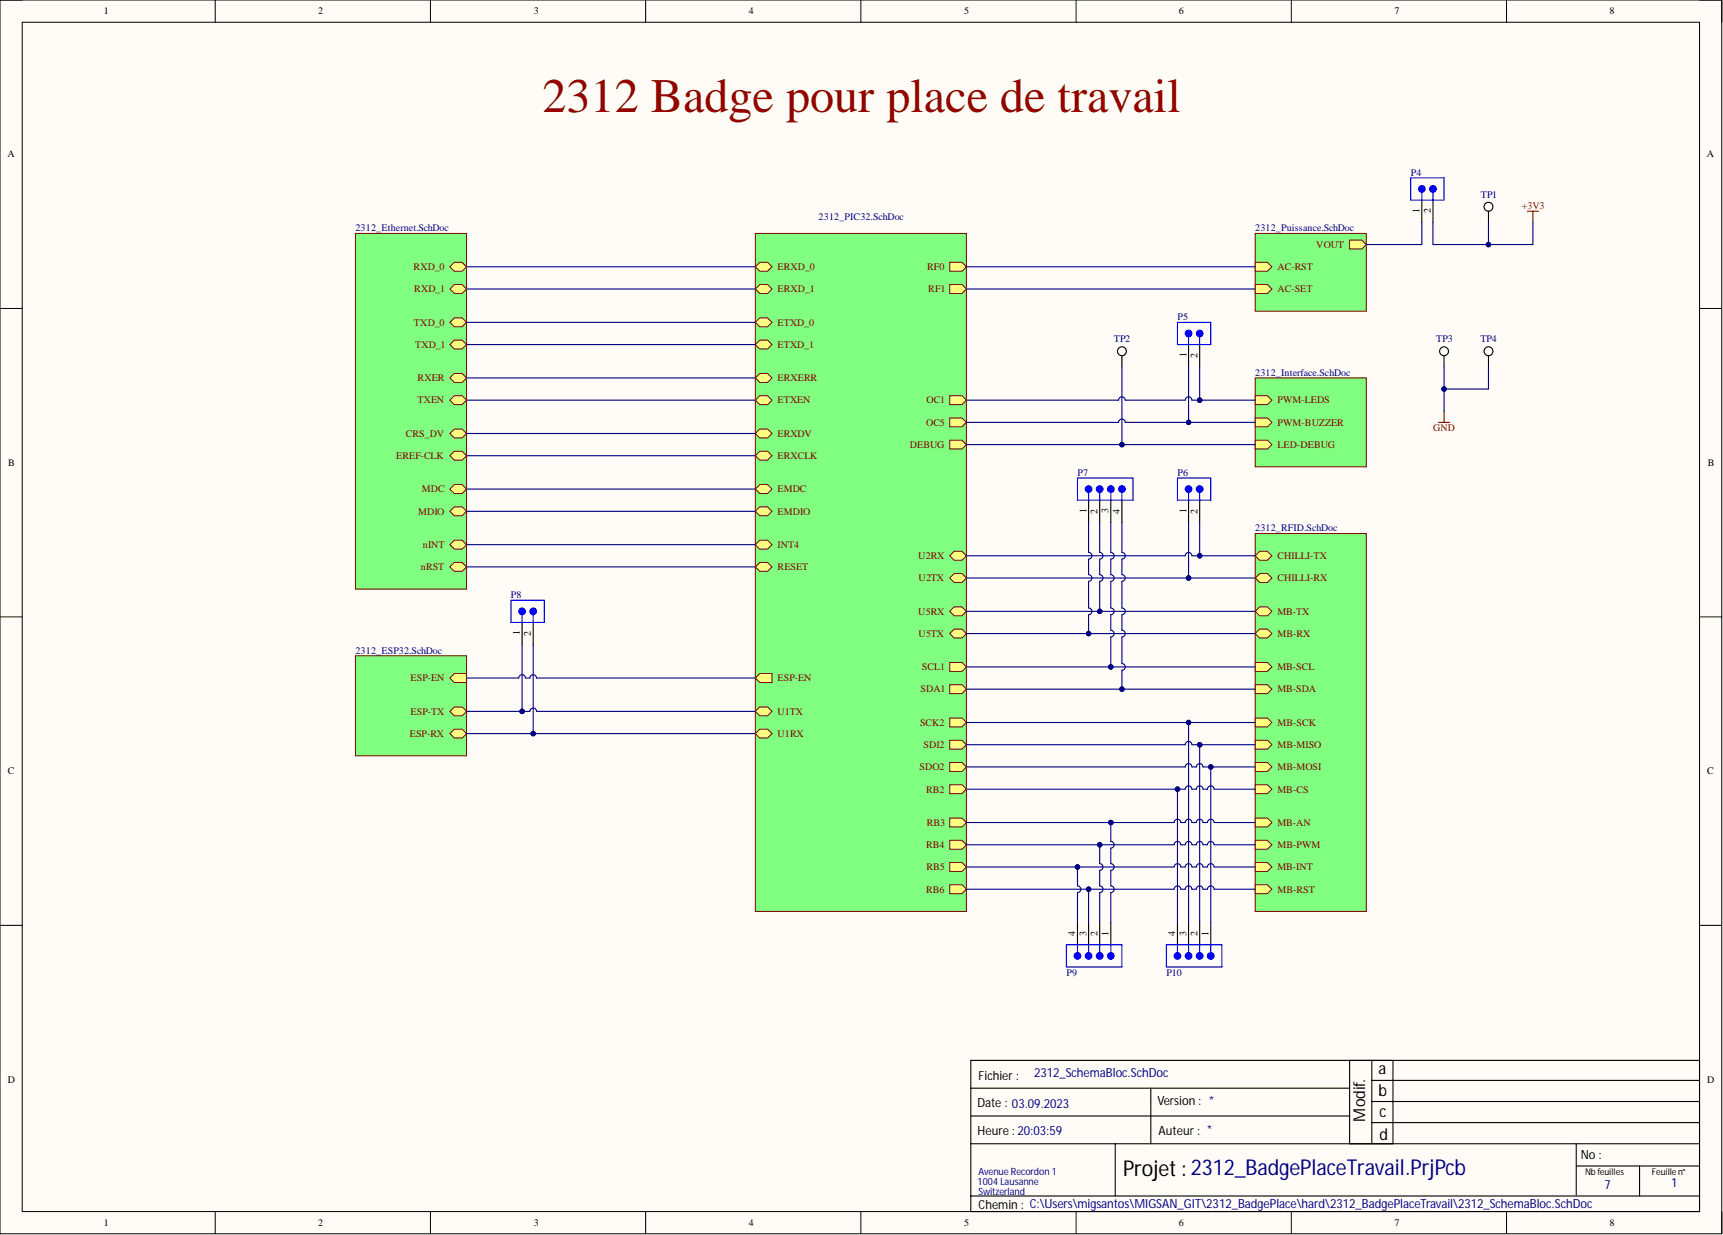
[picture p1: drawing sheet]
<svg xmlns="http://www.w3.org/2000/svg" width="393mm" height="282mm" viewBox="0 0 393 282" stroke-linecap="round" stroke-linejoin="round" font-family="sans-serif">
<defs><g id="words">
<text font-size="11" fill="#980000" x="123.8" y="25.5">2312 Badge pour place de travail</text>
<text font-size="5" x="256.4" y="268.3">Projet:2312_BadgePlaceTravail.PrjPcb</text>
<g font-size="3.7">
<text x="314.7" y="245.1">a</text>
<text x="314.7" y="250.1">b</text>
<text x="311.7" y="256" transform="rotate(-90 311.7 256)">Modif.</text>
<text x="315" y="255">c</text>
<text x="315" y="260.3">d</text>
</g>
<g font-size="2.9" fill="#000080">
<text x="236.1" y="245.8">2312_SchemaBloc.SchDoc</text>
<text x="366.3" y="271.4">7</text>
<text x="381.5" y="270.9">1</text>
</g>
<g font-size="2.9">
<text x="223.4" y="246.6">Fichier :</text>
<text x="223.2" y="252.7">Date : 03.09.2023</text>
<text x="264.2" y="252.2">Version : *</text>
<text x="223.2" y="259">Heure : 20:03:59</text>
<text x="264.5" y="259">Auteur : *</text>
<text x="360.9" y="264.6">No :</text>
<text x="223.4" y="276">Chemin : C:\Users\migsantos\MIGSAN_GIT\2312_BadgePlace\hard\2312_BadgePlaceTravail\2312_SchemaBloc.SchDoc</text>
</g>
<g font-size="2.3">
<text x="23.7" y="3.3">1</text>
<text x="72.6" y="3.3">2</text>
<text x="121.9" y="3.3">3</text>
<text x="170.9" y="3.3">4</text>
<text x="220.1" y="3.3">5</text>
<text x="269.1" y="3.3">6</text>
<text x="318.3" y="3.3">7</text>
<text x="367.4" y="3.3">8</text>
<text x="1.7" y="35.9">A</text>
<text x="389.7" y="35.9">A</text>
<text x="324.1" y="48.5" transform="rotate(-90 324.1 48.5)">1</text>
<text x="326.6" y="48.7" transform="rotate(-90 326.6 48.7)">2</text>
<text x="270.8" y="81.5" transform="rotate(-90 270.8 81.5)">1</text>
<text x="273.4" y="81.7" transform="rotate(-90 273.4 81.7)">2</text>
<text x="1.9" y="106.4">B</text>
<text x="389.8" y="106.4">B</text>
<text x="248" y="117" transform="rotate(-90 248 117)">1</text>
<text x="250.5" y="117.2" transform="rotate(-90 250.5 117.2)">2</text>
<text x="253.1" y="117.1" transform="rotate(-90 253.1 117.1)">3</text>
<text x="255.6" y="117.3" transform="rotate(-90 255.6 117.3)">4</text>
<text x="270.8" y="117" transform="rotate(-90 270.8 117)">1</text>
<text x="273.4" y="117.2" transform="rotate(-90 273.4 117.2)">2</text>
<text x="118.7" y="144.9" transform="rotate(-90 118.7 144.9)">1</text>
<text x="121.2" y="145.1" transform="rotate(-90 121.2 145.1)">2</text>
<text x="1.8" y="176.7">C</text>
<text x="389.8" y="176.7">C</text>
<text x="245.5" y="213.6" transform="rotate(-90 245.5 213.6)">4</text>
<text x="248" y="213.6" transform="rotate(-90 248 213.6)">3</text>
<text x="250.5" y="213.6" transform="rotate(-90 250.5 213.6)">2</text>
<text x="253.1" y="213.6" transform="rotate(-90 253.1 213.6)">1</text>
<text x="268.3" y="213.6" transform="rotate(-90 268.3 213.6)">4</text>
<text x="270.8" y="213.6" transform="rotate(-90 270.8 213.6)">3</text>
<text x="273.4" y="213.6" transform="rotate(-90 273.4 213.6)">2</text>
<text x="275.9" y="213.6" transform="rotate(-90 275.9 213.6)">1</text>
<text x="1.8" y="247.2">D</text>
<text x="389.8" y="247.2">D</text>
<text x="23.7" y="279.8">1</text>
<text x="72.6" y="279.8">2</text>
<text x="121.9" y="279.8">3</text>
<text x="170.9" y="279.8">4</text>
<text x="220.1" y="279.8">5</text>
<text x="269.1" y="279.8">6</text>
<text x="318.3" y="279.8">7</text>
<text x="367.4" y="279.8">8</text>
</g>
<g font-size="2.3" fill="#000080">
<text x="322.1" y="40.1">P4</text>
<text x="338" y="45.2">TP1</text>
<text x="81.1" y="52.8">2312_Ethernet.SchDoc</text>
<text x="186.9" y="50.2">2312_PIC32.SchDoc</text>
<text x="286.6" y="52.8">2312_Puissance.SchDoc</text>
<text x="268.8" y="73.1">P5</text>
<text x="254.3" y="78.1">TP2</text>
<text x="327.9" y="78.1">TP3</text>
<text x="337.9" y="78.1">TP4</text>
<text x="286.6" y="85.7">2312_Interface.SchDoc</text>
<text x="246" y="108.6">P7</text>
<text x="268.8" y="108.6">P6</text>
<text x="286.6" y="121.3">2312_RFID.SchDoc</text>
<text x="116.7" y="136.5">P8</text>
<text x="81.1" y="149.2">2312_ESP32.SchDoc</text>
<text x="243.4" y="222.7">P9</text>
<text x="266.3" y="222.7">P10</text>
<text x="223.4" y="268.1">Avenue Recordon 1</text>
<text x="223.2" y="270.3">1004Lausanne</text>
<text x="223.4" y="272.6">Switzerland</text>
</g>
<g font-size="2.3" fill="#800000">
<text x="347.4" y="47.7">+3V3</text>
<text x="300.5" y="56.6">VOUT</text>
<text x="94.4" y="61.6">RXD_0</text>
<text x="177.5" y="61.6">ERXD_0</text>
<text x="211.7" y="61.6">RF0</text>
<text x="291.6" y="61.6">AC-RST</text>
<text x="94.6" y="66.7">RXD_1</text>
<text x="177.5" y="66.7">ERXD_1</text>
<text x="211.9" y="66.7">RF1</text>
<text x="291.6" y="66.7">AC-SET</text>
<text x="94.5" y="74.3">TXD_0</text>
<text x="177.5" y="74.3">ETXD_0</text>
<text x="94.8" y="79.4">TXD_1</text>
<text x="177.5" y="79.4">ETXD_1</text>
<text x="95.3" y="87">RXER</text>
<text x="177.5" y="87">ERXERR</text>
<text x="95.3" y="92.1">TXEN</text>
<text x="177.5" y="92.1">ETXEN</text>
<text x="211.5" y="92.1">OC1</text>
<text x="291.6" y="92.1">PWM-LEDS</text>
<text x="92.6" y="99.7">CRS_DV</text>
<text x="177.5" y="99.7">ERXDV</text>
<text x="211.4" y="97.2">OC5</text>
<text x="291.6" y="97.2">PWM-BUZZER</text>
<text x="327.2" y="98.4">GND</text>
<text x="90.4" y="104.8">EREF-CLK</text>
<text x="177.5" y="104.8">ERXCLK</text>
<text x="207.7" y="102.2">DEBUG</text>
<text x="291.6" y="102.2">LED-DEBUG</text>
<text x="96.3" y="112.4">MDC</text>
<text x="177.5" y="112.4">EMDC</text>
<text x="95.4" y="117.5">MDIO</text>
<text x="177.5" y="117.5">EMDIO</text>
<text x="96.5" y="125.1">nINT</text>
<text x="177.5" y="125.1">INT4</text>
<text x="96.1" y="130.1">nRST</text>
<text x="177.5" y="130.1">RESET</text>
<text x="209.6" y="127.6">U2RX</text>
<text x="291.6" y="127.6">CHILLI-TX</text>
<text x="209.7" y="132.7">U2TX</text>
<text x="291.6" y="132.7">CHILLI-RX</text>
<text x="209.6" y="140.3">U5RX</text>
<text x="291.6" y="140.3">MB-TX</text>
<text x="209.7" y="145.4">U5TX</text>
<text x="291.6" y="145.4">MB-RX</text>
<text x="93.7" y="155.5">ESP-EN</text>
<text x="177.5" y="155.5">ESP-EN</text>
<text x="210.5" y="153">SCL1</text>
<text x="291.6" y="153">MB-SCL</text>
<text x="210.1" y="158">SDA1</text>
<text x="291.6" y="158">MB-SDA</text>
<text x="93.7" y="163.1">ESP-TX</text>
<text x="177.5" y="163.1">U1TX</text>
<text x="210.1" y="165.7">SCK2</text>
<text x="291.6" y="165.7">MB-SCK</text>
<text x="93.6" y="168.2">ESP-RX</text>
<text x="177.5" y="168.2">U1RX</text>
<text x="210.8" y="170.7">SDI2</text>
<text x="291.6" y="170.7">MB-MISO</text>
<text x="209.9" y="175.8">SDO2</text>
<text x="291.6" y="175.8">MB-MOSI</text>
<text x="211.4" y="180.9">RB2</text>
<text x="291.6" y="180.9">MB-CS</text>
<text x="211.6" y="188.5">RB3</text>
<text x="291.6" y="188.5">MB-AN</text>
<text x="211.4" y="193.6">RB4</text>
<text x="291.6" y="193.6">MB-PWM</text>
<text x="211.4" y="203.7">RB6</text>
<text x="211.5" y="198.6">RB5</text>
<text x="291.6" y="203.7">MB-RST</text>
<text x="291.6" y="198.6">MB-INT</text>
</g>
<g font-size="2.1">
<text x="361.9" y="268.1">Nbfeuilles</text>
<text x="377.1" y="268.1">Feuillen°</text>
</g>
</g></defs>
<path d="M0 0h393.1v281.6h-393.1z" fill-rule="evenodd" fill="#fffcf8"/>
<path d="M0 0h393.1v281.6h-393.1z" fill="none" stroke="#000" stroke-width=".23"/>
<path d="M5.1 5.1h382.9v271.4h-382.9z" fill-rule="evenodd" fill="#fffcf8"/>
<g fill="none" stroke="#000" stroke-width=".23">
<path d="M0 0h5.1M5.1 5.1h382.9v271.4h-382.9zM49.1 0v5.1M98.3 0v5.1M147.4 0v5.1M196.5 0v5.1M245.7 0v5.1M294.8 0v5.1M343.9 0v5.1M388 0h5.1v5.1M0 70.4h5.1M388 70.4h5.1"/>
<path d="M0 140.8h5.1M388 140.8h5.1M0 211.2h5.1M388 211.2h5.1M49.1 276.5v5.1M98.3 276.5v5.1M147.4 276.5v5.1M196.5 276.5v5.1M245.7 276.5v5.1M294.8 276.5v5.1M343.9 276.5v5.1M393.1 276.5v5.1"/>
</g>
<g fill="none" stroke="#000" stroke-width=".25">
<path d="M221.6 242h166.4v34.5h-166.4zM221.6 248.4h86.5M221.6 254.7h86.5M262.7 248.4v12.6M308.1 242v19M313.2 242v19M313.2 246.6h74.8M313.2 251.4h74.8M313.2 256.2h74.8M318 242v19M221.6 273h166.4M221.6 261h166.4"/>
<path d="M254.6 261v12M359.8 261v11.7M359.8 266.1h28.2M374.3 266.1v6.9"/>
</g>
<path d="M286.6 53.3h25.3v17.7h-25.3z" fill-rule="evenodd" fill="#80ff80"/>
<path d="M286.6 53.3h25.3v17.7h-25.3z" fill="none" stroke="#800000" stroke-width=".23"/>
<path d="M308.1 54.8h2.8l1 1-1 1h-2.8z" fill-rule="evenodd" fill="#ffff80"/>
<path d="M308.1 54.8h2.8l1 1-1 1h-2.8z" fill="none" stroke="#800000" stroke-width=".23"/>
<path d="M286.6 64.9h2.7l1.1 1.1-1.1 1h-2.7z" fill-rule="evenodd" fill="#ffff80"/>
<path d="M286.6 64.9h2.7l1.1 1.1-1.1 1h-2.7z" fill="none" stroke="#800000" stroke-width=".23"/>
<path d="M286.6 59.9h2.7l1.1 1-1.1 1h-2.7z" fill-rule="evenodd" fill="#ffff80"/>
<path d="M286.6 59.9h2.7l1.1 1-1.1 1h-2.7z" fill="none" stroke="#800000" stroke-width=".23"/>
<path d="M172.4 53.3h48.2v154.7h-48.2z" fill-rule="evenodd" fill="#80ff80"/>
<path d="M172.4 53.3h48.2v154.7h-48.2z" fill="none" stroke="#800000" stroke-width=".23"/>
<path d="M173.5 90.3h1.7l1 1-1 1h-1.7l-1.1-1z" fill-rule="evenodd" fill="#ffff80"/>
<path d="M173.5 90.3h1.7l1 1-1 1h-1.7l-1.1-1z" fill="none" stroke="#800000" stroke-width=".23"/>
<path d="M173.5 72.6h1.7l1 1-1 1h-1.7l-1.1-1z" fill-rule="evenodd" fill="#ffff80"/>
<path d="M173.5 72.6h1.7l1 1-1 1h-1.7l-1.1-1z" fill="none" stroke="#800000" stroke-width=".23"/>
<path d="M173.5 77.6h1.7l1 1-1 1.1h-1.7l-1.1-1.1z" fill-rule="evenodd" fill="#ffff80"/>
<path d="M173.5 77.6h1.7l1 1-1 1.1h-1.7l-1.1-1.1z" fill="none" stroke="#800000" stroke-width=".23"/>
<path d="M217.8 138.5h1.8l1 1-1 1h-1.8l-1-1z" fill-rule="evenodd" fill="#ffff80"/>
<path d="M217.8 138.5h1.8l1 1-1 1h-1.8l-1-1z" fill="none" stroke="#800000" stroke-width=".23"/>
<path d="M217.8 143.6h1.8l1 1-1 1h-1.8l-1-1z" fill-rule="evenodd" fill="#ffff80"/>
<path d="M217.8 143.6h1.8l1 1-1 1h-1.8l-1-1z" fill="none" stroke="#800000" stroke-width=".23"/>
<path d="M173.5 110.6h1.7l1 1-1 1h-1.7l-1.1-1z" fill-rule="evenodd" fill="#ffff80"/>
<path d="M173.5 110.6h1.7l1 1-1 1h-1.7l-1.1-1z" fill="none" stroke="#800000" stroke-width=".23"/>
<path d="M217.8 125.8h1.8l1 1-1 1.1h-1.8l-1-1.1z" fill-rule="evenodd" fill="#ffff80"/>
<path d="M217.8 125.8h1.8l1 1-1 1.1h-1.8l-1-1.1z" fill="none" stroke="#800000" stroke-width=".23"/>
<path d="M217.8 130.9h1.8l1 1-1 1h-1.8l-1-1z" fill-rule="evenodd" fill="#ffff80"/>
<path d="M217.8 130.9h1.8l1 1-1 1h-1.8l-1-1z" fill="none" stroke="#800000" stroke-width=".23"/>
<path d="M216.8 156.3h2.8l1 1-1 1h-2.8z" fill-rule="evenodd" fill="#ffff80"/>
<path d="M216.8 156.3h2.8l1 1-1 1h-2.8z" fill="none" stroke="#800000" stroke-width=".23"/>
<path d="M216.8 151.2h2.8l1 1-1 1h-2.8z" fill-rule="evenodd" fill="#ffff80"/>
<path d="M216.8 151.2h2.8l1 1-1 1h-2.8z" fill="none" stroke="#800000" stroke-width=".23"/>
<path d="M173.5 123.3h1.7l1 1-1 1h-1.7l-1.1-1z" fill-rule="evenodd" fill="#ffff80"/>
<path d="M173.5 123.3h1.7l1 1-1 1h-1.7l-1.1-1z" fill="none" stroke="#800000" stroke-width=".23"/>
<path d="M216.8 90.3h2.8l1 1-1 1h-2.8z" fill-rule="evenodd" fill="#ffff80"/>
<path d="M216.8 90.3h2.8l1 1-1 1h-2.8z" fill="none" stroke="#800000" stroke-width=".23"/>
<path d="M173.5 115.7h1.7l1 1-1 1h-1.7l-1.1-1z" fill-rule="evenodd" fill="#ffff80"/>
<path d="M173.5 115.7h1.7l1 1-1 1h-1.7l-1.1-1z" fill="none" stroke="#800000" stroke-width=".23"/>
<path d="M173.5 166.4h1.7l1 1-1 1.1h-1.7l-1.1-1.1z" fill-rule="evenodd" fill="#ffff80"/>
<path d="M173.5 166.4h1.7l1 1-1 1.1h-1.7l-1.1-1.1z" fill="none" stroke="#800000" stroke-width=".23"/>
<path d="M173.5 161.3h1.7l1 1.1-1 1h-1.7l-1.1-1z" fill-rule="evenodd" fill="#ffff80"/>
<path d="M173.5 161.3h1.7l1 1.1-1 1h-1.7l-1.1-1z" fill="none" stroke="#800000" stroke-width=".23"/>
<path d="M216.8 95.4h2.8l1 1-1 1h-2.8z" fill-rule="evenodd" fill="#ffff80"/>
<path d="M216.8 95.4h2.8l1 1-1 1h-2.8z" fill="none" stroke="#800000" stroke-width=".23"/>
<path d="M216.8 59.9h2.8l1 1-1 1h-2.8z" fill-rule="evenodd" fill="#ffff80"/>
<path d="M216.8 59.9h2.8l1 1-1 1h-2.8z" fill="none" stroke="#800000" stroke-width=".23"/>
<path d="M216.8 64.9h2.8l1 1.1-1 1h-2.8z" fill-rule="evenodd" fill="#ffff80"/>
<path d="M216.8 64.9h2.8l1 1.1-1 1h-2.8z" fill="none" stroke="#800000" stroke-width=".23"/>
<path d="M173.5 64.9h1.7l1 1.1-1 1h-1.7l-1.1-1z" fill-rule="evenodd" fill="#ffff80"/>
<path d="M173.5 64.9h1.7l1 1.1-1 1h-1.7l-1.1-1z" fill="none" stroke="#800000" stroke-width=".23"/>
<path d="M173.5 59.9h1.7l1 1-1 1h-1.7l-1.1-1z" fill-rule="evenodd" fill="#ffff80"/>
<path d="M173.5 59.9h1.7l1 1-1 1h-1.7l-1.1-1z" fill="none" stroke="#800000" stroke-width=".23"/>
<path d="M173.5 97.9h1.7l1 1-1 1.1h-1.7l-1.1-1.1z" fill-rule="evenodd" fill="#ffff80"/>
<path d="M173.5 97.9h1.7l1 1-1 1.1h-1.7l-1.1-1.1z" fill="none" stroke="#800000" stroke-width=".23"/>
<path d="M173.5 85.2h1.7l1 1.1-1 1h-1.7l-1.1-1z" fill-rule="evenodd" fill="#ffff80"/>
<path d="M173.5 85.2h1.7l1 1.1-1 1h-1.7l-1.1-1z" fill="none" stroke="#800000" stroke-width=".23"/>
<path d="M216.8 186.7h2.8l1 1-1 1h-2.8z" fill-rule="evenodd" fill="#ffff80"/>
<path d="M216.8 186.7h2.8l1 1-1 1h-2.8z" fill="none" stroke="#800000" stroke-width=".23"/>
<path d="M216.8 191.8h2.8l1 1-1 1h-2.8z" fill-rule="evenodd" fill="#ffff80"/>
<path d="M216.8 191.8h2.8l1 1-1 1h-2.8z" fill="none" stroke="#800000" stroke-width=".23"/>
<path d="M216.8 196.9h2.8l1 1-1 1h-2.8z" fill-rule="evenodd" fill="#ffff80"/>
<path d="M216.8 196.9h2.8l1 1-1 1h-2.8z" fill="none" stroke="#800000" stroke-width=".23"/>
<path d="M216.8 201.9h2.8l1 1.1-1 1h-2.8z" fill-rule="evenodd" fill="#ffff80"/>
<path d="M216.8 201.9h2.8l1 1.1-1 1h-2.8z" fill="none" stroke="#800000" stroke-width=".23"/>
<path d="M173.5 153.7h2.7v2.1h-2.7l-1.1-1z" fill-rule="evenodd" fill="#ffff80"/>
<path d="M173.5 153.7h2.7v2.1h-2.7l-1.1-1z" fill="none" stroke="#800000" stroke-width=".23"/>
<path d="M216.8 179.1h2.8l1 1-1 1h-2.8z" fill-rule="evenodd" fill="#ffff80"/>
<path d="M216.8 179.1h2.8l1 1-1 1h-2.8z" fill="none" stroke="#800000" stroke-width=".23"/>
<path d="M216.8 163.9h2.8l1 1-1 1h-2.8z" fill-rule="evenodd" fill="#ffff80"/>
<path d="M216.8 163.9h2.8l1 1-1 1h-2.8z" fill="none" stroke="#800000" stroke-width=".23"/>
<path d="M216.8 169h2.8l1 1-1 1h-2.8z" fill-rule="evenodd" fill="#ffff80"/>
<path d="M216.8 169h2.8l1 1-1 1h-2.8z" fill="none" stroke="#800000" stroke-width=".23"/>
<path d="M216.8 174h2.8l1 1-1 1.1h-2.8z" fill-rule="evenodd" fill="#ffff80"/>
<path d="M216.8 174h2.8l1 1-1 1.1h-2.8z" fill="none" stroke="#800000" stroke-width=".23"/>
<path d="M173.5 128.4h1.7l1 1-1 1h-1.7l-1.1-1z" fill-rule="evenodd" fill="#ffff80"/>
<path d="M173.5 128.4h1.7l1 1-1 1h-1.7l-1.1-1z" fill="none" stroke="#800000" stroke-width=".23"/>
<path d="M173.5 103h1.7l1 1-1 1h-1.7l-1.1-1z" fill-rule="evenodd" fill="#ffff80"/>
<path d="M173.5 103h1.7l1 1-1 1h-1.7l-1.1-1z" fill="none" stroke="#800000" stroke-width=".23"/>
<path d="M216.8 100.5h2.8l1 1-1 1h-2.8z" fill-rule="evenodd" fill="#ffff80"/>
<path d="M216.8 100.5h2.8l1 1-1 1h-2.8z" fill="none" stroke="#800000" stroke-width=".23"/>
<path d="M286.6 86.3h25.3v20.3h-25.3z" fill-rule="evenodd" fill="#80ff80"/>
<path d="M286.6 86.3h25.3v20.3h-25.3z" fill="none" stroke="#800000" stroke-width=".23"/>
<path d="M286.6 95.4h2.7l1.1 1-1.1 1h-2.7z" fill-rule="evenodd" fill="#ffff80"/>
<path d="M286.6 95.4h2.7l1.1 1-1.1 1h-2.7z" fill="none" stroke="#800000" stroke-width=".23"/>
<path d="M286.6 90.3h2.7l1.1 1-1.1 1h-2.7z" fill-rule="evenodd" fill="#ffff80"/>
<path d="M286.6 90.3h2.7l1.1 1-1.1 1h-2.7z" fill="none" stroke="#800000" stroke-width=".23"/>
<path d="M286.6 100.5h2.7l1.1 1-1.1 1h-2.7z" fill-rule="evenodd" fill="#ffff80"/>
<path d="M286.6 100.5h2.7l1.1 1-1.1 1h-2.7z" fill="none" stroke="#800000" stroke-width=".23"/>
<path d="M81.1 53.3h25.4v81.2h-25.4z" fill-rule="evenodd" fill="#80ff80"/>
<path d="M81.1 53.3h25.4v81.2h-25.4z" fill="none" stroke="#800000" stroke-width=".23"/>
<path d="M103.7 97.9h1.8l1 1-1 1.1h-1.8l-1-1.1z" fill-rule="evenodd" fill="#ffff80"/>
<path d="M103.7 97.9h1.8l1 1-1 1.1h-1.8l-1-1.1z" fill="none" stroke="#800000" stroke-width=".23"/>
<path d="M103.7 115.7h1.8l1 1-1 1h-1.8l-1-1z" fill-rule="evenodd" fill="#ffff80"/>
<path d="M103.7 115.7h1.8l1 1-1 1h-1.8l-1-1z" fill="none" stroke="#800000" stroke-width=".23"/>
<path d="M103.7 110.6h1.8l1 1-1 1h-1.8l-1-1z" fill-rule="evenodd" fill="#ffff80"/>
<path d="M103.7 110.6h1.8l1 1-1 1h-1.8l-1-1z" fill="none" stroke="#800000" stroke-width=".23"/>
<path d="M103.7 128.4h1.8l1 1-1 1h-1.8l-1-1z" fill-rule="evenodd" fill="#ffff80"/>
<path d="M103.7 128.4h1.8l1 1-1 1h-1.8l-1-1z" fill="none" stroke="#800000" stroke-width=".23"/>
<path d="M103.7 85.2h1.8l1 1.1-1 1h-1.8l-1-1z" fill-rule="evenodd" fill="#ffff80"/>
<path d="M103.7 85.2h1.8l1 1.1-1 1h-1.8l-1-1z" fill="none" stroke="#800000" stroke-width=".23"/>
<path d="M103.7 59.9h1.8l1 1-1 1h-1.8l-1-1z" fill-rule="evenodd" fill="#ffff80"/>
<path d="M103.7 59.9h1.8l1 1-1 1h-1.8l-1-1z" fill="none" stroke="#800000" stroke-width=".23"/>
<path d="M103.7 64.9h1.8l1 1.1-1 1h-1.8l-1-1z" fill-rule="evenodd" fill="#ffff80"/>
<path d="M103.7 64.9h1.8l1 1.1-1 1h-1.8l-1-1z" fill="none" stroke="#800000" stroke-width=".23"/>
<path d="M103.7 123.3h1.8l1 1-1 1h-1.8l-1-1z" fill-rule="evenodd" fill="#ffff80"/>
<path d="M103.7 123.3h1.8l1 1-1 1h-1.8l-1-1z" fill="none" stroke="#800000" stroke-width=".23"/>
<path d="M103.7 90.3h1.8l1 1-1 1h-1.8l-1-1z" fill-rule="evenodd" fill="#ffff80"/>
<path d="M103.7 90.3h1.8l1 1-1 1h-1.8l-1-1z" fill="none" stroke="#800000" stroke-width=".23"/>
<path d="M103.7 72.6h1.8l1 1-1 1h-1.8l-1-1z" fill-rule="evenodd" fill="#ffff80"/>
<path d="M103.7 72.6h1.8l1 1-1 1h-1.8l-1-1z" fill="none" stroke="#800000" stroke-width=".23"/>
<path d="M103.7 77.6h1.8l1 1-1 1.1h-1.8l-1-1.1z" fill-rule="evenodd" fill="#ffff80"/>
<path d="M103.7 77.6h1.8l1 1-1 1.1h-1.8l-1-1.1z" fill="none" stroke="#800000" stroke-width=".23"/>
<path d="M103.7 103h1.8l1 1-1 1h-1.8l-1-1z" fill-rule="evenodd" fill="#ffff80"/>
<path d="M103.7 103h1.8l1 1-1 1h-1.8l-1-1z" fill="none" stroke="#800000" stroke-width=".23"/>
<path d="M286.6 121.8h25.3v86.2h-25.3z" fill-rule="evenodd" fill="#80ff80"/>
<path d="M286.6 121.8h25.3v86.2h-25.3z" fill="none" stroke="#800000" stroke-width=".23"/>
<path d="M286.6 186.7h2.7l1.1 1-1.1 1h-2.7z" fill-rule="evenodd" fill="#ffff80"/>
<path d="M286.6 186.7h2.7l1.1 1-1.1 1h-2.7z" fill="none" stroke="#800000" stroke-width=".23"/>
<path d="M286.6 201.9h2.7l1.1 1.1-1.1 1h-2.7z" fill-rule="evenodd" fill="#ffff80"/>
<path d="M286.6 201.9h2.7l1.1 1.1-1.1 1h-2.7z" fill="none" stroke="#800000" stroke-width=".23"/>
<path d="M286.6 179.1h2.7l1.1 1-1.1 1h-2.7z" fill-rule="evenodd" fill="#ffff80"/>
<path d="M286.6 179.1h2.7l1.1 1-1.1 1h-2.7z" fill="none" stroke="#800000" stroke-width=".23"/>
<path d="M286.6 163.9h2.7l1.1 1-1.1 1h-2.7z" fill-rule="evenodd" fill="#ffff80"/>
<path d="M286.6 163.9h2.7l1.1 1-1.1 1h-2.7z" fill="none" stroke="#800000" stroke-width=".23"/>
<path d="M286.6 169h2.7l1.1 1-1.1 1h-2.7z" fill-rule="evenodd" fill="#ffff80"/>
<path d="M286.6 169h2.7l1.1 1-1.1 1h-2.7z" fill="none" stroke="#800000" stroke-width=".23"/>
<path d="M286.6 174h2.7l1.1 1-1.1 1.1h-2.7z" fill-rule="evenodd" fill="#ffff80"/>
<path d="M286.6 174h2.7l1.1 1-1.1 1.1h-2.7z" fill="none" stroke="#800000" stroke-width=".23"/>
<path d="M286.6 191.8h2.7l1.1 1-1.1 1h-2.7z" fill-rule="evenodd" fill="#ffff80"/>
<path d="M286.6 191.8h2.7l1.1 1-1.1 1h-2.7z" fill="none" stroke="#800000" stroke-width=".23"/>
<path d="M286.6 196.9h2.7l1.1 1-1.1 1h-2.7z" fill-rule="evenodd" fill="#ffff80"/>
<path d="M286.6 196.9h2.7l1.1 1-1.1 1h-2.7z" fill="none" stroke="#800000" stroke-width=".23"/>
<path d="M287.6 143.6h1.7l1.1 1-1.1 1h-1.7l-1-1z" fill-rule="evenodd" fill="#ffff80"/>
<path d="M287.6 143.6h1.7l1.1 1-1.1 1h-1.7l-1-1z" fill="none" stroke="#800000" stroke-width=".23"/>
<path d="M287.6 138.5h1.7l1.1 1-1.1 1h-1.7l-1-1z" fill-rule="evenodd" fill="#ffff80"/>
<path d="M287.6 138.5h1.7l1.1 1-1.1 1h-1.7l-1-1z" fill="none" stroke="#800000" stroke-width=".23"/>
<path d="M286.6 151.2h2.7l1.1 1-1.1 1h-2.7z" fill-rule="evenodd" fill="#ffff80"/>
<path d="M286.6 151.2h2.7l1.1 1-1.1 1h-2.7z" fill="none" stroke="#800000" stroke-width=".23"/>
<path d="M286.6 156.3h2.7l1.1 1-1.1 1h-2.7z" fill-rule="evenodd" fill="#ffff80"/>
<path d="M286.6 156.3h2.7l1.1 1-1.1 1h-2.7z" fill="none" stroke="#800000" stroke-width=".23"/>
<path d="M287.6 130.9h1.7l1.1 1-1.1 1h-1.7l-1-1z" fill-rule="evenodd" fill="#ffff80"/>
<path d="M287.6 130.9h1.7l1.1 1-1.1 1h-1.7l-1-1z" fill="none" stroke="#800000" stroke-width=".23"/>
<path d="M287.6 125.8h1.7l1.1 1-1.1 1.1h-1.7l-1-1.1z" fill-rule="evenodd" fill="#ffff80"/>
<path d="M287.6 125.8h1.7l1.1 1-1.1 1.1h-1.7l-1-1.1z" fill="none" stroke="#800000" stroke-width=".23"/>
<path d="M81.1 149.7h25.4v22.8h-25.4z" fill-rule="evenodd" fill="#80ff80"/>
<path d="M81.1 149.7h25.4v22.8h-25.4z" fill="none" stroke="#800000" stroke-width=".23"/>
<path d="M103.7 166.4h1.8l1 1-1 1.1h-1.8l-1-1.1z" fill-rule="evenodd" fill="#ffff80"/>
<path d="M103.7 166.4h1.8l1 1-1 1.1h-1.8l-1-1.1z" fill="none" stroke="#800000" stroke-width=".23"/>
<path d="M103.7 153.7h2.8v2.1h-2.8l-1-1z" fill-rule="evenodd" fill="#ffff80"/>
<path d="M103.7 153.7h2.8v2.1h-2.8l-1-1z" fill="none" stroke="#800000" stroke-width=".23"/>
<path d="M103.7 161.3h1.8l1 1.1-1 1h-1.8l-1-1z" fill-rule="evenodd" fill="#ffff80"/>
<path d="M103.7 161.3h1.8l1 1.1-1 1h-1.8l-1-1z" fill="none" stroke="#800000" stroke-width=".23"/>
<path d="M324.6 45.7v5M327.1 45.7v5" fill="none" stroke="#000" stroke-width=".25"/>
<path d="M327.1 43.9v1.8" fill="none" stroke="#00f" stroke-width=".25"/>
<circle cx="327.1" cy="43.1" r=".76" fill="#00f"/>
<g fill="none" stroke="#00f" stroke-width=".25">
<path d="M322.1 40.6h7.6v5.1h-7.6zM324.6 43.9v1.8"/>
<circle cx="327.1" cy="43.1" r=".76"/>
</g>
<circle cx="324.6" cy="43.1" r=".76" fill="#00f"/>
<g fill="none" stroke="#00f" stroke-width=".25">
<path d="M121.7 140.3v1.8"/>
<circle cx="324.6" cy="43.1" r=".76"/>
</g>
<path d="M119.2 142.1v5M121.7 142.1v5" fill="none" stroke="#000" stroke-width=".25"/>
<circle cx="121.7" cy="139.5" r=".76" fill="#00f"/>
<g fill="none" stroke="#00f" stroke-width=".25">
<path d="M116.7 137h7.6v5.1h-7.6zM119.2 140.3v1.8"/>
<circle cx="121.7" cy="139.5" r=".76"/>
</g>
<circle cx="119.2" cy="139.5" r=".76" fill="#00f"/>
<circle cx="119.2" cy="139.5" r=".76" fill="none" stroke="#00f" stroke-width=".25"/>
<path d="M348.7 48.2h2.5M350 48.2v2.5" fill="none" stroke="#800000" stroke-width=".25"/>
<circle cx="339.8" cy="47.2" r="1.01" fill="#fff"/>
<g fill="none" stroke="#000" stroke-width=".25">
<path d="M339.8 48.2v2.5M271.3 114.2v5M273.9 114.2v5"/>
<circle cx="339.8" cy="47.2" r="1.01"/>
</g>
<path d="M273.9 112.4v1.8" fill="none" stroke="#00f" stroke-width=".25"/>
<circle cx="273.9" cy="111.6" r=".76" fill="#00f"/>
<g fill="none" stroke="#00f" stroke-width=".25">
<path d="M268.8 109.1h7.6v5.1h-7.6zM271.3 112.4v1.8"/>
<circle cx="273.9" cy="111.6" r=".76"/>
</g>
<circle cx="271.3" cy="111.6" r=".76" fill="#00f"/>
<g fill="none" stroke="#00f" stroke-width=".25">
<path d="M273.9 215.6v1.8"/>
<circle cx="271.3" cy="111.6" r=".76"/>
</g>
<path d="M273.9 210.6v5M276.4 210.6v5" fill="none" stroke="#000" stroke-width=".25"/>
<circle cx="273.9" cy="218.2" r=".76" fill="#00f"/>
<g fill="none" stroke="#00f" stroke-width=".25">
<path d="M271.3 215.6v1.8M276.4 215.6v1.8"/>
<circle cx="273.9" cy="218.2" r=".76"/>
</g>
<path d="M271.3 210.6v5" fill="none" stroke="#000" stroke-width=".25"/>
<circle cx="271.3" cy="218.2" r=".76" fill="#00f"/>
<g fill="none" stroke="#00f" stroke-width=".25">
<path d="M268.8 215.6v1.8"/>
<circle cx="271.3" cy="218.2" r=".76"/>
</g>
<path d="M268.8 210.6v5" fill="none" stroke="#000" stroke-width=".25"/>
<circle cx="268.8" cy="218.2" r=".76" fill="#00f"/>
<g fill="none" stroke="#00f" stroke-width=".25">
<path d="M266.3 215.6h12.6v5.1h-12.6z"/>
<circle cx="268.8" cy="218.2" r=".76"/>
</g>
<circle cx="276.4" cy="218.2" r=".76" fill="#00f"/>
<circle cx="276.4" cy="218.2" r=".76" fill="none" stroke="#00f" stroke-width=".25"/>
<path d="M328.4 96.4h2.5M329.7 93.9v2.5" fill="none" stroke="#800000" stroke-width=".25"/>
<circle cx="256.1" cy="80.2" r="1.01" fill="#fff"/>
<g fill="none" stroke="#000" stroke-width=".25">
<path d="M256.1 81.2v2.5"/>
<circle cx="256.1" cy="80.2" r="1.01"/>
</g>
<circle cx="329.7" cy="80.2" r="1.01" fill="#fff"/>
<g fill="none" stroke="#000" stroke-width=".25">
<path d="M329.7 81.2v2.5"/>
<circle cx="329.7" cy="80.2" r="1.01"/>
</g>
<circle cx="339.8" cy="80.2" r="1.01" fill="#fff"/>
<g fill="none" stroke="#000" stroke-width=".25">
<path d="M339.8 81.2v2.5M251.1 210.6v5M253.6 210.6v5"/>
<circle cx="339.8" cy="80.2" r="1.01"/>
</g>
<path d="M251.1 215.6v1.8" fill="none" stroke="#00f" stroke-width=".25"/>
<circle cx="251.1" cy="218.2" r=".76" fill="#00f"/>
<g fill="none" stroke="#00f" stroke-width=".25">
<path d="M248.5 215.6v1.8M253.6 215.6v1.8"/>
<circle cx="251.1" cy="218.2" r=".76"/>
</g>
<path d="M248.5 210.6v5" fill="none" stroke="#000" stroke-width=".25"/>
<circle cx="248.5" cy="218.2" r=".76" fill="#00f"/>
<g fill="none" stroke="#00f" stroke-width=".25">
<path d="M246 215.6v1.8"/>
<circle cx="248.5" cy="218.2" r=".76"/>
</g>
<path d="M246 210.6v5" fill="none" stroke="#000" stroke-width=".25"/>
<circle cx="246" cy="218.2" r=".76" fill="#00f"/>
<g fill="none" stroke="#00f" stroke-width=".25">
<path d="M243.4 215.6h12.7v5.1h-12.7z"/>
<circle cx="246" cy="218.2" r=".76"/>
</g>
<circle cx="253.6" cy="218.2" r=".76" fill="#00f"/>
<g fill="none" stroke="#00f" stroke-width=".25">
<path d="M273.9 76.9v1.7"/>
<circle cx="253.6" cy="218.2" r=".76"/>
</g>
<path d="M271.3 78.6v5.1M273.9 78.6v5.1" fill="none" stroke="#000" stroke-width=".25"/>
<circle cx="273.9" cy="76.1" r=".76" fill="#00f"/>
<g fill="none" stroke="#00f" stroke-width=".25">
<path d="M268.8 73.6h7.6v5h-7.6zM271.3 76.9v1.7"/>
<circle cx="273.9" cy="76.1" r=".76"/>
</g>
<circle cx="271.3" cy="76.1" r=".76" fill="#00f"/>
<circle cx="271.3" cy="76.1" r=".76" fill="none" stroke="#00f" stroke-width=".25"/>
<g fill="none" stroke="#000080" stroke-width=".25">
<path d="M324.6 50.7v5.1h-12.7M106.5 60.9h65.9M106.5 66h65.9M106.5 73.6h65.9M106.5 78.6h65.9M220.6 60.9h66M220.6 66h66M106.5 86.3h65.9M106.5 91.3h65.9M106.5 98.9h65.9M106.5 104h65.9M106.5 111.6h65.9"/>
<path d="M106.5 116.7h65.9M106.5 124.3h65.9M106.5 129.4h65.9M119.2 147.1v15.3"/>
</g>
<circle cx="119.2" cy="162.4" r=".51" fill="#000080"/>
<circle cx="119.2" cy="162.4" r=".51" fill="none" stroke="#000080" stroke-width=".23"/>
<path d="M121.7 147.1v20.3" fill="none" stroke="#000080" stroke-width=".25"/>
<circle cx="121.7" cy="167.4" r=".51" fill="#000080"/>
<circle cx="121.7" cy="167.4" r=".51" fill="none" stroke="#000080" stroke-width=".23"/>
<path d="M106.5 154.8h11.9a.76 .76 0 0 1 .8-.8 .76 .76 0 0 1 .7 .8h1.1a.76 .76 0 0 1 .7-.8 .76 .76 0 0 1 .8 .8h49.9M106.5 162.4h14.5a.76 .76 0 0 1 .7-.8 .76 .76 0 0 1 .8 .8h49.9" fill="none" stroke="#000080" stroke-width=".25"/>
<circle cx="119.2" cy="162.4" r=".51" fill="#000080"/>
<circle cx="119.2" cy="162.4" r=".51" fill="none" stroke="#000080" stroke-width=".23"/>
<path d="M106.5 167.4h65.9" fill="none" stroke="#000080" stroke-width=".25"/>
<circle cx="121.7" cy="167.4" r=".51" fill="#000080"/>
<circle cx="121.7" cy="167.4" r=".51" fill="none" stroke="#000080" stroke-width=".23"/>
<path d="M327.1 50.7v5.1h22.9v-5.1" fill="none" stroke="#000080" stroke-width=".25"/>
<circle cx="339.8" cy="55.8" r=".51" fill="#000080"/>
<circle cx="339.8" cy="55.8" r=".51" fill="none" stroke="#000080" stroke-width=".23"/>
<path d="M339.8 50.7v5.1" fill="none" stroke="#000080" stroke-width=".25"/>
<circle cx="339.8" cy="55.8" r=".51" fill="#000080"/>
<circle cx="339.8" cy="55.8" r=".51" fill="none" stroke="#000080" stroke-width=".23"/>
<path d="M273.9 119.2v7.6" fill="none" stroke="#000080" stroke-width=".25"/>
<circle cx="273.9" cy="126.8" r=".51" fill="#000080"/>
<circle cx="273.9" cy="126.8" r=".51" fill="none" stroke="#000080" stroke-width=".23"/>
<path d="M271.3 119.2v12.7" fill="none" stroke="#000080" stroke-width=".25"/>
<circle cx="271.3" cy="131.9" r=".51" fill="#000080"/>
<circle cx="271.3" cy="131.9" r=".51" fill="none" stroke="#000080" stroke-width=".23"/>
<path d="M220.6 126.8h50a.76 .76 0 0 1 .7-.7 .76 .76 0 0 1 .8 .7h14.5" fill="none" stroke="#000080" stroke-width=".25"/>
<circle cx="273.9" cy="126.8" r=".51" fill="#000080"/>
<circle cx="273.9" cy="126.8" r=".51" fill="none" stroke="#000080" stroke-width=".23"/>
<path d="M220.6 131.9h66" fill="none" stroke="#000080" stroke-width=".25"/>
<circle cx="271.3" cy="131.9" r=".51" fill="#000080"/>
<circle cx="271.3" cy="131.9" r=".51" fill="none" stroke="#000080" stroke-width=".23"/>
<path d="M220.6 139.5h66" fill="none" stroke="#000080" stroke-width=".25"/>
<circle cx="251.1" cy="139.5" r=".51" fill="#000080"/>
<circle cx="251.1" cy="139.5" r=".51" fill="none" stroke="#000080" stroke-width=".23"/>
<path d="M220.6 144.6h66" fill="none" stroke="#000080" stroke-width=".25"/>
<circle cx="248.5" cy="144.6" r=".51" fill="#000080"/>
<circle cx="248.5" cy="144.6" r=".51" fill="none" stroke="#000080" stroke-width=".23"/>
<path d="M220.6 152.2h66" fill="none" stroke="#000080" stroke-width=".25"/>
<circle cx="253.6" cy="152.2" r=".51" fill="#000080"/>
<circle cx="253.6" cy="152.2" r=".51" fill="none" stroke="#000080" stroke-width=".23"/>
<path d="M220.6 157.3h66" fill="none" stroke="#000080" stroke-width=".25"/>
<circle cx="256.1" cy="157.3" r=".51" fill="#000080"/>
<circle cx="256.1" cy="157.3" r=".51" fill="none" stroke="#000080" stroke-width=".23"/>
<path d="M268.8 180.1v30.5" fill="none" stroke="#000080" stroke-width=".25"/>
<circle cx="268.8" cy="180.1" r=".51" fill="#000080"/>
<circle cx="268.8" cy="180.1" r=".51" fill="none" stroke="#000080" stroke-width=".23"/>
<path d="M276.4 175v35.6" fill="none" stroke="#000080" stroke-width=".25"/>
<circle cx="276.4" cy="175" r=".51" fill="#000080"/>
<circle cx="276.4" cy="175" r=".51" fill="none" stroke="#000080" stroke-width=".23"/>
<path d="M273.9 170v40.6" fill="none" stroke="#000080" stroke-width=".25"/>
<circle cx="273.9" cy="170" r=".51" fill="#000080"/>
<circle cx="273.9" cy="170" r=".51" fill="none" stroke="#000080" stroke-width=".23"/>
<path d="M271.3 164.9v45.7" fill="none" stroke="#000080" stroke-width=".25"/>
<circle cx="271.3" cy="164.9" r=".51" fill="#000080"/>
<circle cx="271.3" cy="164.9" r=".51" fill="none" stroke="#000080" stroke-width=".23"/>
<path d="M220.6 164.9h66" fill="none" stroke="#000080" stroke-width=".25"/>
<circle cx="271.3" cy="164.9" r=".51" fill="#000080"/>
<circle cx="271.3" cy="164.9" r=".51" fill="none" stroke="#000080" stroke-width=".23"/>
<path d="M220.6 170h50a.76 .76 0 0 1 .7-.8 .76 .76 0 0 1 .8 .8h14.5" fill="none" stroke="#000080" stroke-width=".25"/>
<circle cx="273.9" cy="170" r=".51" fill="#000080"/>
<circle cx="273.9" cy="170" r=".51" fill="none" stroke="#000080" stroke-width=".23"/>
<path d="M220.6 175h50a.76 .76 0 0 1 .7-.7 .76 .76 0 0 1 .8 .7h1a.76 .76 0 0 1 .8-.7 .76 .76 0 0 1 .7 .7h12" fill="none" stroke="#000080" stroke-width=".25"/>
<circle cx="276.4" cy="175" r=".51" fill="#000080"/>
<circle cx="276.4" cy="175" r=".51" fill="none" stroke="#000080" stroke-width=".23"/>
<path d="M220.6 180.1h50a.76 .76 0 0 1 .7-.7 .76 .76 0 0 1 .8 .7h1a.76 .76 0 0 1 .8-.7 .76 .76 0 0 1 .7 .7h1.1a.76 .76 0 0 1 .7-.7 .76 .76 0 0 1 .8 .7h9.4" fill="none" stroke="#000080" stroke-width=".25"/>
<circle cx="268.8" cy="180.1" r=".51" fill="#000080"/>
<circle cx="268.8" cy="180.1" r=".51" fill="none" stroke="#000080" stroke-width=".23"/>
<path d="M339.8 83.7v5.1h-10.1" fill="none" stroke="#000080" stroke-width=".25"/>
<circle cx="329.7" cy="88.8" r=".51" fill="#000080"/>
<circle cx="329.7" cy="88.8" r=".51" fill="none" stroke="#000080" stroke-width=".23"/>
<path d="M329.7 83.7v10.2" fill="none" stroke="#000080" stroke-width=".25"/>
<circle cx="329.7" cy="88.8" r=".51" fill="#000080"/>
<circle cx="329.7" cy="88.8" r=".51" fill="none" stroke="#000080" stroke-width=".23"/>
<path d="M220.6 203h47.4a.76 .76 0 0 1 .8-.8 .76 .76 0 0 1 .8 .8h1a.76 .76 0 0 1 .7-.8 .76 .76 0 0 1 .8 .8h1a.76 .76 0 0 1 .8-.8 .76 .76 0 0 1 .7 .8h1.1a.76 .76 0 0 1 .7-.8 .76 .76 0 0 1 .8 .8h9.4" fill="none" stroke="#000080" stroke-width=".25"/>
<circle cx="248.5" cy="203" r=".51" fill="#000080"/>
<circle cx="248.5" cy="203" r=".51" fill="none" stroke="#000080" stroke-width=".23"/>
<path d="M220.6 187.7h47.4a.76 .76 0 0 1 .8-.7 .76 .76 0 0 1 .8 .7h1a.76 .76 0 0 1 .7-.7 .76 .76 0 0 1 .8 .7h1a.76 .76 0 0 1 .8-.7 .76 .76 0 0 1 .7 .7h1.1a.76 .76 0 0 1 .7-.7 .76 .76 0 0 1 .8 .7h9.4" fill="none" stroke="#000080" stroke-width=".25"/>
<circle cx="253.6" cy="187.7" r=".51" fill="#000080"/>
<circle cx="253.6" cy="187.7" r=".51" fill="none" stroke="#000080" stroke-width=".23"/>
<path d="M220.6 192.8h47.4a.76 .76 0 0 1 .8-.8 .76 .76 0 0 1 .8 .8h1a.76 .76 0 0 1 .7-.8 .76 .76 0 0 1 .8 .8h1a.76 .76 0 0 1 .8-.8 .76 .76 0 0 1 .7 .8h1.1a.76 .76 0 0 1 .7-.8 .76 .76 0 0 1 .8 .8h9.4" fill="none" stroke="#000080" stroke-width=".25"/>
<circle cx="251.1" cy="192.8" r=".51" fill="#000080"/>
<circle cx="251.1" cy="192.8" r=".51" fill="none" stroke="#000080" stroke-width=".23"/>
<path d="M220.6 197.9h47.4a.76 .76 0 0 1 .8-.8 .76 .76 0 0 1 .8 .8h1a.76 .76 0 0 1 .7-.8 .76 .76 0 0 1 .8 .8h1a.76 .76 0 0 1 .8-.8 .76 .76 0 0 1 .7 .8h1.1a.76 .76 0 0 1 .7-.8 .76 .76 0 0 1 .8 .8h9.4" fill="none" stroke="#000080" stroke-width=".25"/>
<circle cx="246" cy="197.9" r=".51" fill="#000080"/>
<circle cx="246" cy="197.9" r=".51" fill="none" stroke="#000080" stroke-width=".23"/>
<path d="M273.9 83.7v7.6" fill="none" stroke="#000080" stroke-width=".25"/>
<circle cx="273.9" cy="91.3" r=".51" fill="#000080"/>
<circle cx="273.9" cy="91.3" r=".51" fill="none" stroke="#000080" stroke-width=".23"/>
<path d="M271.3 83.7v12.7" fill="none" stroke="#000080" stroke-width=".25"/>
<circle cx="271.3" cy="96.4" r=".51" fill="#000080"/>
<circle cx="271.3" cy="96.4" r=".51" fill="none" stroke="#000080" stroke-width=".23"/>
<path d="M256.1 83.7v17.8" fill="none" stroke="#000080" stroke-width=".25"/>
<circle cx="256.1" cy="101.5" r=".51" fill="#000080"/>
<circle cx="256.1" cy="101.5" r=".51" fill="none" stroke="#000080" stroke-width=".23"/>
<path d="M220.6 96.4h34.8a.76 .76 0 0 1 .7-.8 .76 .76 0 0 1 .8 .8h29.7" fill="none" stroke="#000080" stroke-width=".25"/>
<circle cx="271.3" cy="96.4" r=".51" fill="#000080"/>
<circle cx="271.3" cy="96.4" r=".51" fill="none" stroke="#000080" stroke-width=".23"/>
<path d="M220.6 91.3h34.8a.76 .76 0 0 1 .7-.7 .76 .76 0 0 1 .8 .7h13.7a.76 .76 0 0 1 .7-.7 .76 .76 0 0 1 .8 .7h14.5" fill="none" stroke="#000080" stroke-width=".25"/>
<circle cx="273.9" cy="91.3" r=".51" fill="#000080"/>
<circle cx="273.9" cy="91.3" r=".51" fill="none" stroke="#000080" stroke-width=".23"/>
<path d="M220.6 101.5h66" fill="none" stroke="#000080" stroke-width=".25"/>
<circle cx="256.1" cy="101.5" r=".51" fill="#000080"/>
<circle cx="256.1" cy="101.5" r=".51" fill="none" stroke="#000080" stroke-width=".23"/>
<path d="M248.5 114.2v5M251.1 114.2v5" fill="none" stroke="#000" stroke-width=".25"/>
<path d="M251.1 112.4v1.8" fill="none" stroke="#00f" stroke-width=".25"/>
<circle cx="251.1" cy="111.6" r=".76" fill="#00f"/>
<g fill="none" stroke="#00f" stroke-width=".25">
<path d="M248.5 112.4v1.8M253.6 112.4v1.8"/>
<circle cx="251.1" cy="111.6" r=".76"/>
</g>
<path d="M253.6 114.2v5" fill="none" stroke="#000" stroke-width=".25"/>
<circle cx="253.6" cy="111.6" r=".76" fill="#00f"/>
<g fill="none" stroke="#00f" stroke-width=".25">
<path d="M256.1 112.4v1.8"/>
<circle cx="253.6" cy="111.6" r=".76"/>
</g>
<path d="M256.1 114.2v5" fill="none" stroke="#000" stroke-width=".25"/>
<circle cx="256.1" cy="111.6" r=".76" fill="#00f"/>
<g fill="none" stroke="#00f" stroke-width=".25">
<path d="M246 109.1h12.7v5.1h-12.7z"/>
<circle cx="256.1" cy="111.6" r=".76"/>
</g>
<circle cx="248.5" cy="111.6" r=".76" fill="#00f"/>
<circle cx="248.5" cy="111.6" r=".76" fill="none" stroke="#00f" stroke-width=".25"/>
<path d="M248.5 119.2v6.9a.76 .76 0 0 1 .8 .7 .76 .76 0 0 1-.8 .8v3.6a.76 .76 0 0 1 .8 .7 .76 .76 0 0 1-.8 .8v6.1a.76 .76 0 0 1 .8 .7 .76 .76 0 0 1-.8 .8v4.3" fill="none" stroke="#000080" stroke-width=".25"/>
<circle cx="248.5" cy="144.6" r=".51" fill="#000080"/>
<circle cx="248.5" cy="144.6" r=".51" fill="none" stroke="#000080" stroke-width=".23"/>
<path d="M251.1 119.2v6.9a.76 .76 0 0 1 .7 .7 .76 .76 0 0 1-.7 .8v3.6a.76 .76 0 0 1 .7 .7 .76 .76 0 0 1-.7 .8v6.8" fill="none" stroke="#000080" stroke-width=".25"/>
<circle cx="251.1" cy="139.5" r=".51" fill="#000080"/>
<circle cx="251.1" cy="139.5" r=".51" fill="none" stroke="#000080" stroke-width=".23"/>
<path d="M253.6 119.2v6.9a.76 .76 0 0 1 .7 .7 .76 .76 0 0 1-.7 .8v3.6a.76 .76 0 0 1 .7 .7 .76 .76 0 0 1-.7 .8v6.1a.76 .76 0 0 1 .7 .7 .76 .76 0 0 1-.7 .8v3.5a.76 .76 0 0 1 .7 .8 .76 .76 0 0 1-.7 .8v6.8" fill="none" stroke="#000080" stroke-width=".25"/>
<circle cx="253.6" cy="152.2" r=".51" fill="#000080"/>
<circle cx="253.6" cy="152.2" r=".51" fill="none" stroke="#000080" stroke-width=".23"/>
<path d="M256.1 119.2v6.9a.76 .76 0 0 1 .8 .7 .76 .76 0 0 1-.8 .8v3.6a.76 .76 0 0 1 .8 .7 .76 .76 0 0 1-.8 .8v6.1a.76 .76 0 0 1 .8 .7 .76 .76 0 0 1-.8 .8v3.5a.76 .76 0 0 1 .8 .8 .76 .76 0 0 1-.8 .8v6.1a.76 .76 0 0 1 .8 .7 .76 .76 0 0 1-.8 .8v4.3" fill="none" stroke="#000080" stroke-width=".25"/>
<circle cx="256.1" cy="157.3" r=".51" fill="#000080"/>
<circle cx="256.1" cy="157.3" r=".51" fill="none" stroke="#000080" stroke-width=".23"/>
<path d="M253.6 187.7v4.3a.76 .76 0 0 1 .7 .8 .76 .76 0 0 1-.7 .8v3.5a.76 .76 0 0 1 .7 .8 .76 .76 0 0 1-.7 .7v3.6a.76 .76 0 0 1 .7 .8 .76 .76 0 0 1-.7 .7v6.9" fill="none" stroke="#000080" stroke-width=".25"/>
<circle cx="253.6" cy="187.7" r=".51" fill="#000080"/>
<circle cx="253.6" cy="187.7" r=".51" fill="none" stroke="#000080" stroke-width=".23"/>
<path d="M251.1 192.8v4.3a.76 .76 0 0 1 .7 .8 .76 .76 0 0 1-.7 .7v3.6a.76 .76 0 0 1 .7 .8 .76 .76 0 0 1-.7 .7v6.9" fill="none" stroke="#000080" stroke-width=".25"/>
<circle cx="251.1" cy="192.8" r=".51" fill="#000080"/>
<circle cx="251.1" cy="192.8" r=".51" fill="none" stroke="#000080" stroke-width=".23"/>
<path d="M248.5 203v7.6" fill="none" stroke="#000080" stroke-width=".25"/>
<circle cx="248.5" cy="203" r=".51" fill="#000080"/>
<circle cx="248.5" cy="203" r=".51" fill="none" stroke="#000080" stroke-width=".23"/>
<path d="M246 197.9v4.3a.76 .76 0 0 1 .7 .8 .76 .76 0 0 1-.7 .7v6.9" fill="none" stroke="#000080" stroke-width=".25"/>
<circle cx="246" cy="197.9" r=".51" fill="#000080"/>
<circle cx="246" cy="197.9" r=".51" fill="none" stroke="#000080" stroke-width=".23"/>
<use href="#words"/>
</svg>
